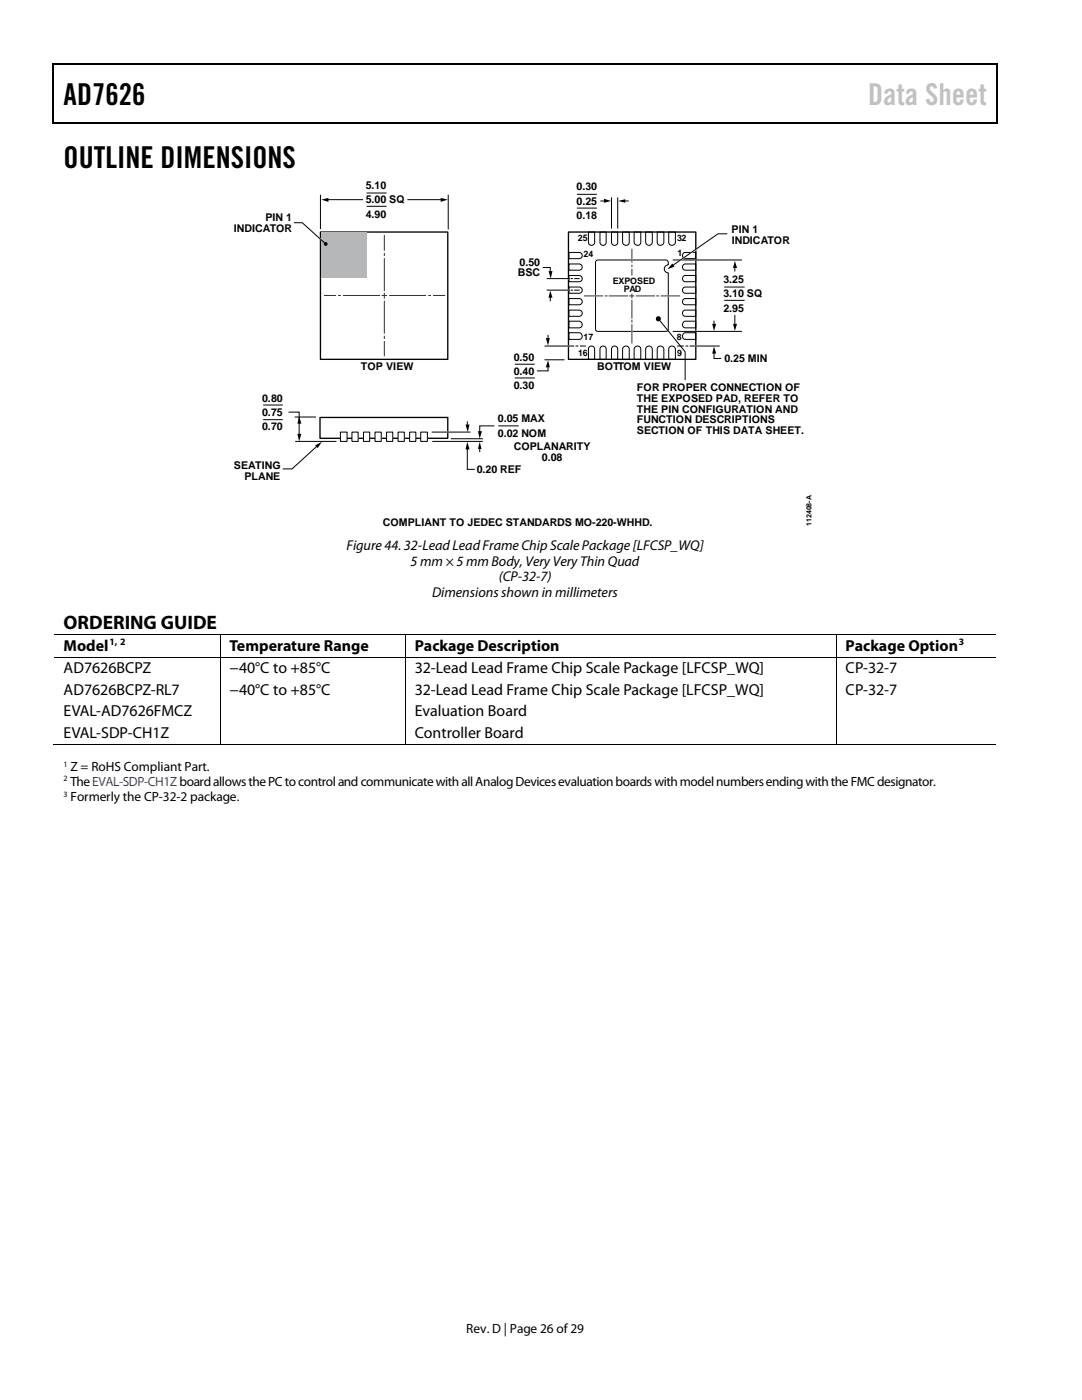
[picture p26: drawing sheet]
<svg xmlns="http://www.w3.org/2000/svg" width="216mm" height="279mm" viewBox="0 0 216 279" stroke-linecap="round" stroke-linejoin="round" font-family="sans-serif">
<defs><g id="words">
<g font-size="6">
<text x="12.7" y="20.9">AD7626</text>
<text x="12.7" y="33.6">OUTLINE DIMENSIONS</text>
</g>
<text font-size="6" fill="#c1c1c1" x="173.2" y="20.9">Data Sheet</text>
<text font-size="3.9" x="12.7" y="125.6">ORDERING GUIDE</text>
<g font-size="3.2">
<text x="12.7" y="129.9">Model</text>
<text x="45.8" y="129.9">Temperature Range</text>
<text x="82.8" y="129.9">Package Description</text>
<text x="168.7" y="129.9">Package Option</text>
<text x="12.7" y="134.4">AD7626BCPZ</text>
<text x="45.8" y="134.4">−40°C to +85°C</text>
<text x="82.8" y="134.4">32-Lead Lead Frame Chip Scale Package [LFCSP_WQ]</text>
<text x="168.7" y="134.4">CP-32-7</text>
<text x="12.7" y="138.6">AD7626BCPZ-RL7</text>
<text x="12.7" y="143">EVAL-AD7626FMCZ</text>
<text x="45.8" y="138.6">−40°C to +85°C</text>
<text x="82.8" y="138.6">32-Lead Lead Frame Chip Scale Package [LFCSP_WQ]</text>
<text x="82.8" y="143">Evaluation Board</text>
<text x="168.7" y="138.6">CP-32-7</text>
<text x="12.7" y="147.2">EVAL-SDP-CH1Z</text>
<text x="82.8" y="147.2">Controller Board</text>
</g>
<g font-size="2.8">
<text x="69.1" y="109.7">Figure 44. 32-Lead Lead Frame Chip Scale Package [LFCSP_WQ]</text>
<text x="81.9" y="112.9">5 mm × 5 mm Body, VeryVeryThin Quad</text>
<text x="86.2" y="119.2">Dimensions shown in millimeters</text>
<text x="99.5" y="116">(CP-32-7)</text>
</g>
<g font-size="2.7">
<text x="14.1" y="153.9">Z = RoHS Compliant Part.</text>
<text x="14.1" y="156.8">TheEVAL-SDP-CH1Zboard allows the PC to control and communicate with all Analog Devices evaluation boards with model numbers ending with the FMC designator.</text>
<text x="14.1" y="159.9">Formerly the CP-32-2 package.</text>
<text x="93" y="266">Rev. D | Page 26 of29</text>
</g>
<g font-size="2.1">
<text x="73" y="37.8">5.10</text>
<text x="73" y="40.6">5.00 SQ</text>
<text x="115.1" y="38">0.30</text>
<text x="115.1" y="40.8">0.25</text>
<text x="46.7" y="46.3">INDICATOR</text>
<text x="53" y="44.2">PIN 1</text>
<text x="73" y="43.4">4.90</text>
<text x="115.1" y="43.7">0.18</text>
<text x="146" y="46.6">PIN 1</text>
<text x="103.7" y="53">0.50</text>
<text x="146" y="48.7">INDICATOR</text>
<text x="103.3" y="55.1">BSC</text>
<text x="144.3" y="56.5">3.25</text>
<text x="144.3" y="59.4">3.10 SQ</text>
<text x="144.3" y="62.2">2.95</text>
<text x="102.5" y="72">0.50</text>
<text x="72" y="73.9">TOP VIEW</text>
<text x="102.5" y="74.8">0.40</text>
<text x="102.5" y="77.6">0.30</text>
<text x="119.2" y="73.9">BOTTOM VIEW</text>
<text x="144.5" y="72.1">0.25 MIN</text>
<text x="52.3" y="80.2">0.80</text>
<text x="52.3" y="83.1">0.75</text>
<text x="127.1" y="78.1">FOR PROPER CONNECTION OF</text>
<text x="127.1" y="80.2">THE EXPOSED PAD, REFER TO</text>
<text x="127.1" y="82.3">THE PIN CONFIGURATION AND</text>
<text x="52.3" y="85.9">0.70</text>
<text x="99.4" y="84.3">0.05 MAX</text>
<text x="99.4" y="87.1">0.02 NOM</text>
<text x="102.5" y="89.8">COPLANARITY</text>
<text x="127.1" y="84.5">FUNCTION DESCRIPTIONS</text>
<text x="127.1" y="86.6">SECTION OF THIS DATA SHEET.</text>
<text x="46.7" y="93.6">SEATING</text>
<text x="48.8" y="95.7">PLANE</text>
<text x="95.1" y="94.4">0.20 REF</text>
<text x="108.1" y="92">0.08</text>
<text x="76.4" y="105">COMPLIANT TO JEDEC STANDARDS MO-220-WHHD.</text>
</g>
<g font-size="1.9">
<text x="21.8" y="128.8">1, 2</text>
<text x="191.3" y="128.8">3</text>
</g>
<g font-size="1.8">
<text x="115.3" y="48.1">25</text>
<text x="116.4" y="51.3">24</text>
<text x="135.1" y="48">32</text>
<text x="135.2" y="51.2">1</text>
<text x="122.3" y="56.6">EXPOSED</text>
<text x="124.5" y="58.2">PAD</text>
<text x="115.4" y="71">16</text>
<text x="116.4" y="67.8">17</text>
<text x="135.1" y="67.8">8</text>
<text x="135.1" y="71">9</text>
</g>
<g font-size="1.6">
<text x="12.7" y="153">1</text>
<text x="12.7" y="156">2</text>
<text x="12.7" y="159">3</text>
</g>
<text font-size="1.4" x="161.9" y="105.1" transform="rotate(-90 161.9 105.1)">112408-A</text>
</g></defs>
<path d="M10.5 12.7h.3v1h-.3zM10.5 12.7h.3v.3h-.3zM133.3 12.7h.3v.3h-.3zM198.8 12.7h.2v1h-.2zM198.8 12.7h.2v.3h-.2zM10.5 24.4h.3v.2h-.3zM133.1 24.4h.2v.2h-.2zM198.8 24.4h.2v.2h-.2z" fill="#000"/>
<path d="M10.7 13.7v10.7M10.8 12.8h122.5M133.6 12.8h65.2M198.9 13.7v10.7M10.8 24.5h188" fill="none" stroke="#000" stroke-width=".25"/>
<path d="M63.9 39v6.6M89.4 39v6.7M134.2 51.9h13.8M144.5 57.3h4.1M144.5 59.9h4.1M134.2 66.1h13.8" fill="none" stroke="#000" stroke-width=".2"/>
<path d="M113.4 46.3h25.4v25.4h-25.4zM63.9 83.3h25.4v4.2h-25.4z" fill="none" stroke="#000" stroke-width=".27"/>
<path d="M138.7 51.9h.3M138.7 66.1h.3" fill="none" stroke="#fff" stroke-width=".27"/>
<path d="M67.9 86.2h1.4v1.9h-1.4z" fill="#fff"/>
<path d="M67.9 86.2h1.4v1.9h-1.4z" fill="none" stroke="#000" stroke-width=".2"/>
<path d="M70.2 86.2h1.3v1.9h-1.3z" fill="#fff"/>
<path d="M70.2 86.2h1.3v1.9h-1.3z" fill="none" stroke="#000" stroke-width=".2"/>
<path d="M72.5 86.2h1.3v1.9h-1.3z" fill="#fff"/>
<path d="M72.5 86.2h1.3v1.9h-1.3z" fill="none" stroke="#000" stroke-width=".2"/>
<path d="M74.8 86.2h1.3v1.9h-1.3z" fill="#fff"/>
<path d="M74.8 86.2h1.3v1.9h-1.3z" fill="none" stroke="#000" stroke-width=".2"/>
<path d="M77.1 86.2h1.3v1.9h-1.3z" fill="#fff"/>
<path d="M77.1 86.2h1.3v1.9h-1.3z" fill="none" stroke="#000" stroke-width=".2"/>
<path d="M79.4 86.2h1.3v1.9h-1.3z" fill="#fff"/>
<path d="M79.4 86.2h1.3v1.9h-1.3z" fill="none" stroke="#000" stroke-width=".2"/>
<path d="M81.7 86.2h1.3v1.9h-1.3z" fill="#fff"/>
<path d="M81.7 86.2h1.3v1.9h-1.3z" fill="none" stroke="#000" stroke-width=".2"/>
<path d="M83.9 86.2h1.4v1.9h-1.4z" fill="#fff"/>
<path d="M58.8 83.2h4.3M58.9 88.1h8.2M63.3 89l-5 4.6h-1.9M83.9 86.2h1.4v1.9h-1.4zM86.3 86.2h7.5M86.3 88.1h10M90.1 87.6h6.2M93.2 89.4v4.3h1.6M93.2 84.2v.8M95.7 89.3v.8M98.6 85h-2.9v1.3M99.4 85h4.1" fill="none" stroke="#000" stroke-width=".2"/>
<path d="M62.9 88.9l1.3-.7-.8 1.2zM92.9 84.7h.8l-.4 1.5zM93.2 88.2l.5 1.5h-.8zM95.7 88.2l.4 1.4h-.7zM95.4 86.1h.8l-.5 1.5z" fill="#000"/>
<path d="M63.7 47.5l.6 .6M89.2 86.2h.4" fill="none" stroke="#fff" stroke-width=".27"/>
<path d="M63.9 46.3h25.4v25.4h-25.4z" fill="none" stroke="#000" stroke-width=".27"/>
<path d="M64.1 46.4h9.1v9.1h-9.1z" fill="#b5b7b9"/>
<g fill="none" stroke="#000" stroke-width=".2">
<path d="M65.3 39.8h7.1M73.1 38.5h4M81.3 39.8h6.9M115.1 38.8h4M122 39.5v6M123.3 39.5v6M58.6 44.4h1.7l4.7 4.3M73.1 41.2h4M108.3 53.4h1.5v1M109.2 55.6h4.4M109.2 57.9h4.4M109.8 59.1v1"/>
<path d="M113.5 59.6h2.1a.62 .62 0 0 1 .6 .6 .62 .62 0 0 1-.6 .6h-2.1zM113.5 57.3h2.1a.62 .62 0 0 1 .6 .6 .62 .62 0 0 1-.6 .6h-2.1zM113.5 55h2.1a.62 .62 0 0 1 .6 .6 .62 .62 0 0 1-.6 .6h-2.1zM113.5 52.7h2.1a.62 .62 0 0 1 .6 .6 .62 .62 0 0 1-.6 .6h-2.1zM113.5 50.4h2.1a.62 .62 0 0 1 .6 .6 .62 .62 0 0 1-.6 .6h-2.1zM114 55.6h.2M114 57.9h.2M114.7 55.6h.9M114.7 57.9h.9M115.1 41.5h4M117.4 46.3h1.3v2a.62 .62 0 0 1-.7 .7 .62 .62 0 0 1-.6-.7zM119 52l13.9-.1 .4 .2v.8a.8 .8 0 0 0-.7 .8 .8 .8 0 0 0 .7 .8v11.2l-.2 .4h-13.8l-.4-.2-.1-.2v-13.4z"/>
<path d="M119.7 46.3h1.3v2a.62 .62 0 0 1-.7 .7 .62 .62 0 0 1-.6-.7zM119.8 40.1h1M122 46.3h1.3v2a.62 .62 0 0 1-.7 .7 .62 .62 0 0 1-.6-.7zM124.2 46.3h1.4v2a.67 .67 0 0 1-.7 .7 .67 .67 0 0 1-.7-.7zM124.5 40.1h1M126.5 46.3h1.4v2a.67 .67 0 0 1-.7 .7 .67 .67 0 0 1-.7-.7zM128.8 46.3h1.4v2a.67 .67 0 0 1-.7 .7 .67 .67 0 0 1-.7-.7zM131.1 46.3h1.4v2a.67 .67 0 0 1-.7 .7 .67 .67 0 0 1-.7-.7zM133.4 46.3h1.4v2a.67 .67 0 0 1-.7 .7 .67 .67 0 0 1-.7-.7zM136.5 59.7l2.3-.1v1.2h-2.1a.63 .63 0 0 1-.5-.5 .63 .63 0 0 1 .3-.6zM136.5 57.4l2.3-.1v1.2h-2.1a.63 .63 0 0 1-.5-.5 .63 .63 0 0 1 .3-.6zM136.5 55.1l2.3-.1v1.2h-2.1a.63 .63 0 0 1-.5-.5 .63 .63 0 0 1 .3-.6z"/>
<path d="M136.5 52.8l2.3-.1v1.2h-2.1a.63 .63 0 0 1-.5-.5 .63 .63 0 0 1 .3-.6zM136.5 50.5l2.3-.1v1.2h-2.1a.63 .63 0 0 1-.5-.5 .63 .63 0 0 1 .3-.6zM145.1 46.7h-1.8l-9.2 6.3M146.6 53.2v1M102.7 72.7h4M102.7 75.4h4M108.6 69.1h6M108.6 71.8h4M109.4 73v1h-2.3M109.4 66.8v.9M113.5 66.4h2.1a.67 .67 0 0 1 .6 .7 .67 .67 0 0 1-.6 .6h-2.1zM113.5 64.1h2.1a.67 .67 0 0 1 .6 .7 .67 .67 0 0 1-.6 .6h-2.1z"/>
<path d="M113.5 61.9h2.1a.62 .62 0 0 1 .6 .6 .62 .62 0 0 1-.6 .6h-2.1zM114.8 69.1h.6M115.7 69.1h1.2M117.6 69.2a.62 .62 0 0 1 .7-.1 .62 .62 0 0 1 .4 .6v2h-1.3v-2zM119.9 69.2a.62 .62 0 0 1 .7-.1 .62 .62 0 0 1 .4 .6v2h-1.3v-2zM122.2 69.2a.62 .62 0 0 1 .7-.1 .62 .62 0 0 1 .4 .6v2h-1.3v-2zM124.5 69.2a.65 .65 0 0 1 .7-.1 .65 .65 0 0 1 .4 .6v2h-1.4v-2zM126.8 69.2a.65 .65 0 0 1 .7-.1 .65 .65 0 0 1 .4 .6v2h-1.4v-2zM129.1 69.2a.66 .66 0 0 1 .6-.1 .66 .66 0 0 1 .5 .6v2h-1.4v-2zM131.3 69.2a.7 .7 0 0 1 1.2 .5v2h-1.4v-2zM131.4 63.7l5.3 6.5v5.6M133.6 69.2a.7 .7 0 0 1 1.2 .5v2h-1.4v-2z"/>
<path d="M135.1 69.1h1.3M136.3 66.6l.4-.2h2.1v1.3h-2.1a.66 .66 0 0 1-.4-1.1zM136.3 64.3l.4-.2h2.1v1.3h-2.1a.66 .66 0 0 1-.4-1.1zM136.5 62l2.3-.1v1.2h-2.1a.63 .63 0 0 1-.5-.5 .63 .63 0 0 1 .3-.6zM136.8 69.1h.5M137.6 69.1h6M142.5 64.1v.8M142.5 70.3v1.2h1.4M146.6 62.9v2M52.5 80.8h3.9M52.5 83.8h3.9M57.6 82.2h2.1v2.2"/>
<path d="M59.7 84.3v2.6M10.8 126.6h33M10.8 131.1h33M43.9 126.7v4.4M43.9 131.2v17.2M44 126.6h36.8M44 131.1h36.8M80.9 126.7v4.4M80.9 131.2v17.2M80.9 126.6h85.9M80.9 131.1h85.9M166.8 126.7v4.4"/>
<path d="M166.8 131.2v17.2M166.9 126.6h31.9M166.9 131.1h31.9M10.5 148.5h33.3M44 148.5h36.8M80.9 148.5h85.9M166.9 148.5h31.9"/>
</g>
<g fill="#000">
<path d="M64.1 39.8l1.4-.3v.8zM123.3 40.1l1.5-.3v.7zM87.9 39.5l1.4 .3-1.4 .5zM109.4 54.1h.8l-.3 1.5zM109.8 58l.4 1.4h-.8zM120.5 39.7l1.4 .4-1.4 .4zM134.1 52.6l.5 .6-1.4 .5zM146.6 52.1l.5 1.4h-.8zM108.9 67.5h.8l-.3 1.5zM109.4 71.9l.3 1.4h-.8zM142.1 64.6h.8l-.4 1.4zM142.5 69.1l.4 1.5h-.8z"/>
<path d="M146.3 64.6h.8l-.5 1.4zM59.3 86.6h.8l-.4 1.5zM59.7 83l.4 1.6h-.8zM43.8 126.5h.2v.2h-.2zM43.8 131.1h.2v.1h-.2zM80.8 126.5h.1v.2h-.1zM80.8 131.1h.1v.1h-.1zM166.8 126.5h.1v.2h-.1zM166.8 131.1h.1v.1h-.1zM43.8 148.4h.2v.2h-.2zM80.8 148.4h.1v.2h-.1zM166.8 148.4h.1v.2h-.1z"/>
<circle cx="65" cy="48.7" r=".38"/>
<circle cx="131.4" cy="63.6" r=".5"/>
</g>
<path d="M113.2 55.6h.4M113.2 57.9h.4M118.7 59.1h.2M126.1 51.8v.3M126.2 48.3v.3M133.3 59.1h.1M139.2 49.6l-3.7 2.6M113.2 69.1h.4M126.1 60.2v.2M126.1 66v.2M126.2 61.4v.3M138.7 69.1h.5" fill="none" stroke="#fff" stroke-width=".27"/>
<g fill="none" stroke="#303030" stroke-width=".2">
<path d="M64.7 59h2.3M67.6 59h.3M68.5 59h7.2M76.2 59h.9M76.7 47v2.9M76.7 50.6v.4M76.7 51.6v6.4M76.7 58.5v1M77.8 59h7.1M85.5 59h.4M86.5 59h2.2M116.6 59.1h3.6"/>
<path d="M120.8 59.1h.3M121.6 59.1h3.6M125.6 59.1h.8M126.1 49.8v2.5M126.1 52.9v.4M126.1 53.7v1.2M126.1 58.7v.7M126.1 59.9v3.6M127 59.1h3.6M131 59.1h.4M131.9 59.1h3.7M76.7 60.1v6.4"/>
<path d="M76.7 67.1v.5M76.7 68.2v2.8M126.1 63.9v.4M126.1 64.8v3.6"/>
</g>
<use href="#words"/>
</svg>
